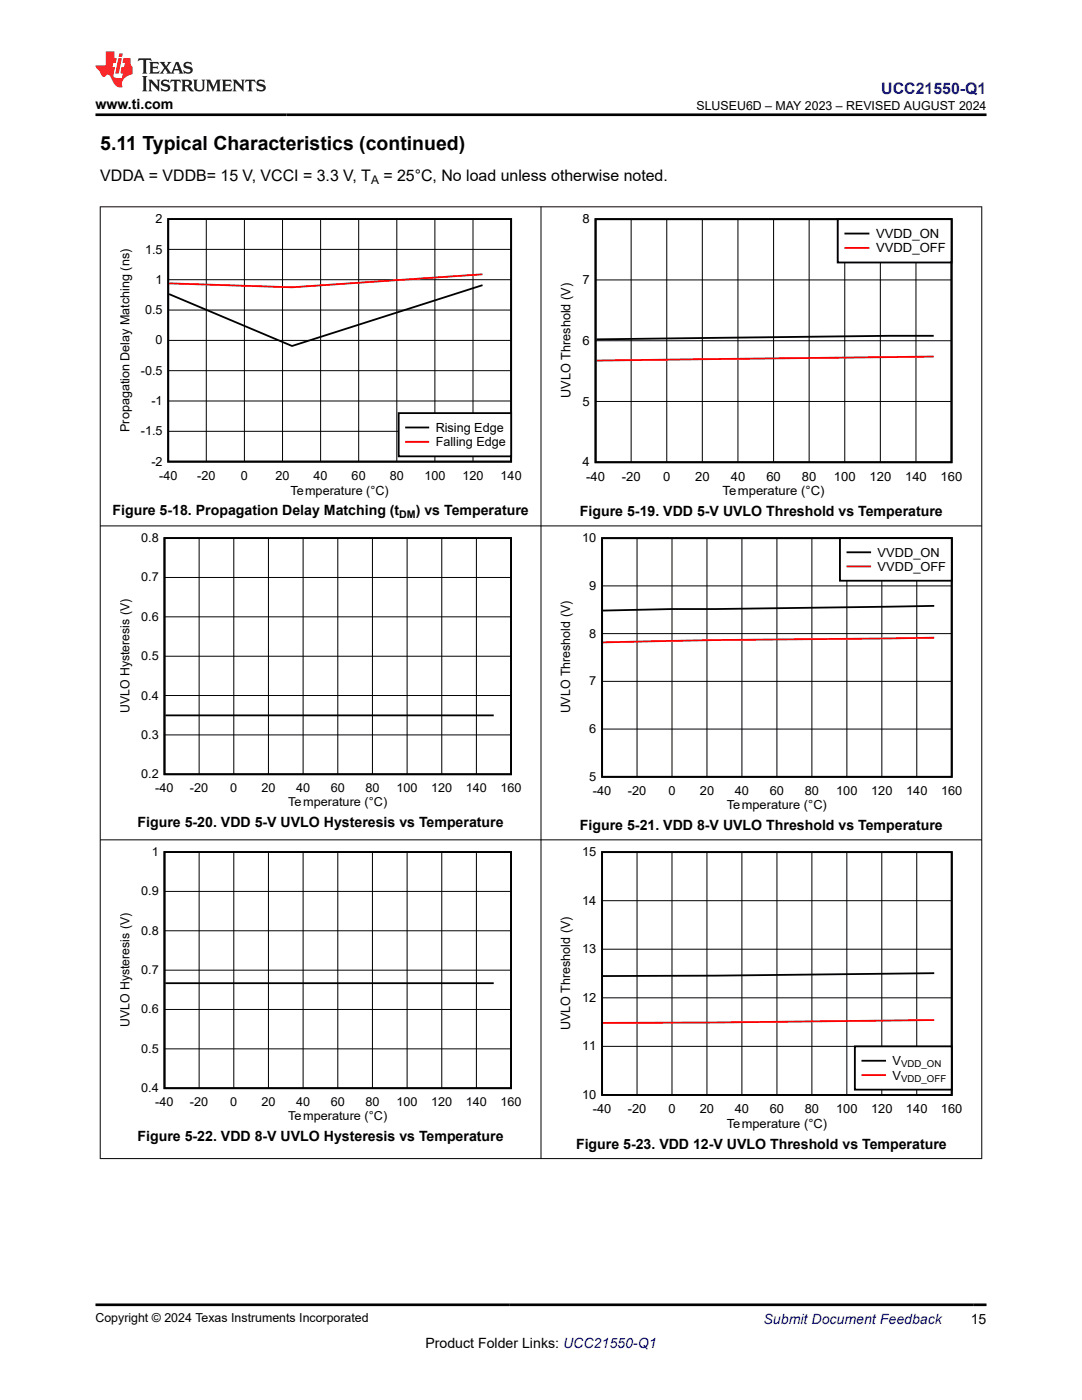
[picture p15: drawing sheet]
<svg xmlns="http://www.w3.org/2000/svg" width="216mm" height="279mm" viewBox="0 0 216 279" stroke-linecap="round" stroke-linejoin="round" font-family="sans-serif">
<defs><g id="words">
<text font-size="3.9" x="20" y="29.9">5.11 Typical Characteristics (continued)</text>
<text font-size="3.2" fill="#00f" x="175.9" y="18.7">UCC21550-Q1</text>
<g font-size="3.2">
<text x="20" y="36.1">VDDA = VDDB= 15 V, VCCI = 3.3 V, T</text>
<text x="76.5" y="36.1">= 25°C, No load unless otherwise noted.</text>
</g>
<g font-size="2.8">
<text x="19" y="21.8">www.ti.com</text>
<text x="22.4" y="102.8">Figure 5-18. Propagation Delay Matching (t</text>
<text x="83" y="102.8">) vs Temperature</text>
<text x="115.7" y="103">Figure 5-19. VDD 5-V UVLO Threshold vs Temperature</text>
<text x="27.5" y="165">Figure 5-20. VDD 5-V UVLO Hysteresis vs Temperature</text>
<text x="115.7" y="165.6">Figure 5-21. VDD 8-V UVLO Threshold vs Temperature</text>
<text x="27.5" y="227.7">Figure 5-22. VDD 8-V UVLO Hysteresis vs Temperature</text>
<text x="114.9" y="229.2">Figure 5-23. VDD 12-V UVLO Threshold vs Temperature</text>
<text x="84.9" y="269">Product Folder Links: UCC21550-Q1</text>
<text x="193.7" y="264.2">15</text>
</g>
<text font-size="2.8" fill="#00f" x="152.4" y="264.2">Submit Document Feedback</text>
<g font-size="2.6">
<text x="113.8" y="79.4" transform="rotate(-90 113.8 79.4)">UVLO Threshold (V)</text>
<text x="113.8" y="142.4" transform="rotate(-90 113.8 142.4)">UVLO Threshold (V)</text>
<text x="113.8" y="205.7" transform="rotate(-90 113.8 205.7)">UVLO Threshold (V)</text>
</g>
<g font-size="2.5">
<text x="139" y="21.9">SLUSEU6D – MAY 2023 – REVISED AUGUST 2024</text>
<text x="31.1" y="44.5">2</text>
<text x="116.2" y="44.6">8</text>
<text x="174.8" y="47.5">VVDD_ON</text>
<text x="28.9" y="50.6">1.5</text>
<text x="174.8" y="50.4">VVDD_OFF</text>
<text x="31.1" y="56.6">1</text>
<text x="116.2" y="56.7">7</text>
<text x="28.9" y="62.7">0.5</text>
<text x="31.1" y="68.8">0</text>
<text x="116.2" y="68.8">6</text>
<text x="28.1" y="74.8">-0.5</text>
<text x="30.2" y="80.8">-1</text>
<text x="116.2" y="80.9">5</text>
<text x="25.8" y="86.2" transform="rotate(-90 25.8 86.2)">Propagation Delay Matching (ns)</text>
<text x="28.1" y="86.9">-1.5</text>
<text x="86.9" y="86.2">Rising</text>
<text x="86.9" y="89.1">Falling</text>
<text x="94.6" y="86.2">Edge</text>
<text x="95" y="89.1">Edge</text>
<text x="30.2" y="93">-2</text>
<text x="31.7" y="95.8">-40</text>
<text x="39.3" y="95.8">-20</text>
<text x="48.1" y="95.8">0</text>
<text x="55" y="95.8">20</text>
<text x="62.6" y="95.8">40</text>
<text x="70.2" y="95.8">60</text>
<text x="77.8" y="95.8">80</text>
<text x="84.7" y="95.8">100</text>
<text x="92.3" y="95.8">120</text>
<text x="99.9" y="95.8">140</text>
<text x="116.2" y="93.1">4</text>
<text x="116.9" y="95.9">-40</text>
<text x="124.1" y="95.9">-20</text>
<text x="132.3" y="95.9">0</text>
<text x="138.7" y="95.9">20</text>
<text x="145.8" y="95.9">40</text>
<text x="152.9" y="95.9">60</text>
<text x="160" y="95.9">80</text>
<text x="166.4" y="95.9">100</text>
<text x="173.5" y="95.9">120</text>
<text x="180.6" y="95.9">140</text>
<text x="187.7" y="95.9">160</text>
<text x="57.9" y="98.7">Temperature (°C)</text>
<text x="144.2" y="98.8">Temperature (°C)</text>
<text x="28.2" y="108.2">0.8</text>
<text x="116.2" y="108.2">10</text>
<text x="175.1" y="111.1">VVDD_ON</text>
<text x="175.1" y="113.9">VVDD_OFF</text>
<text x="28.2" y="116">0.7</text>
<text x="117.6" y="117.7">9</text>
<text x="28.2" y="123.9">0.6</text>
<text x="28.2" y="131.8">0.5</text>
<text x="117.6" y="127.3">8</text>
<text x="117.6" y="136.8">7</text>
<text x="25.8" y="142.3" transform="rotate(-90 25.8 142.3)">UVLO Hysteresis (V)</text>
<text x="28.2" y="139.6">0.4</text>
<text x="28.2" y="147.5">0.3</text>
<text x="117.6" y="146.3">6</text>
<text x="28.2" y="155.3">0.2</text>
<text x="117.6" y="155.8">5</text>
<text x="31" y="158.1">-40</text>
<text x="37.9" y="158.1">-20</text>
<text x="46" y="158.1">0</text>
<text x="52.2" y="158.1">20</text>
<text x="57.5" y="160.9">Temperature (°C)</text>
<text x="59.1" y="158.1">40</text>
<text x="66" y="158.1">60</text>
<text x="72.9" y="158.1">80</text>
<text x="79.1" y="158.1">100</text>
<text x="86" y="158.1">120</text>
<text x="92.9" y="158.1">140</text>
<text x="99.9" y="158.1">160</text>
<text x="118.3" y="158.7">-40</text>
<text x="125.3" y="158.7">-20</text>
<text x="133.4" y="158.7">0</text>
<text x="139.6" y="158.7">20</text>
<text x="145" y="161.5">Temperature (°C)</text>
<text x="146.6" y="158.7">40</text>
<text x="153.6" y="158.7">60</text>
<text x="160.6" y="158.7">80</text>
<text x="166.8" y="158.7">100</text>
<text x="173.8" y="158.7">120</text>
<text x="180.8" y="158.7">140</text>
<text x="187.8" y="158.7">160</text>
<text x="30.3" y="170.8">1</text>
<text x="116.1" y="170.9">15</text>
<text x="28.2" y="178.7">0.9</text>
<text x="116.1" y="180.6">14</text>
<text x="28.2" y="186.6">0.8</text>
<text x="116.1" y="190.3">13</text>
<text x="28.2" y="194.4">0.7</text>
<text x="28.2" y="202.3">0.6</text>
<text x="116.1" y="200">12</text>
<text x="25.8" y="204.9" transform="rotate(-90 25.8 204.9)">UVLO Hysteresis (V)</text>
<text x="116.1" y="209.6">11</text>
<text x="28.2" y="210.1">0.5</text>
<text x="178.1" y="215.5">V</text>
<text x="178.1" y="212.6">V</text>
<text x="28.2" y="218">0.4</text>
<text x="31" y="220.8">-40</text>
<text x="37.9" y="220.8">-20</text>
<text x="46" y="220.8">0</text>
<text x="52.2" y="220.8">20</text>
<text x="59.1" y="220.8">40</text>
<text x="66" y="220.8">60</text>
<text x="72.9" y="220.8">80</text>
<text x="79.1" y="220.8">100</text>
<text x="86" y="220.8">120</text>
<text x="92.9" y="220.8">140</text>
<text x="99.9" y="220.8">160</text>
<text x="116.1" y="219.3">10</text>
<text x="57.5" y="223.6">Temperature (°C)</text>
<text x="118.3" y="222.2">-40</text>
<text x="125.3" y="222.2">-20</text>
<text x="133.4" y="222.2">0</text>
<text x="139.6" y="222.2">20</text>
<text x="145" y="225.1">Temperature (°C)</text>
<text x="146.6" y="222.2">40</text>
<text x="153.6" y="222.2">60</text>
<text x="160.6" y="222.2">80</text>
<text x="166.8" y="222.2">100</text>
<text x="173.8" y="222.2">120</text>
<text x="180.8" y="222.2">140</text>
<text x="187.8" y="222.2">160</text>
<text x="19" y="263.9">Copyright © 2024 Texas Instruments Incorporated</text>
</g>
<text font-size="2.4" x="74" y="36.7">A</text>
<text font-size="2.1" x="79.7" y="103.4">DM</text>
<g font-size="1.9">
<text x="179.8" y="215.9">VDD_OFF</text>
<text x="179.8" y="213">VDD_ON</text>
</g>
</g></defs>
<path d="M33.6 43.7h68.4v48.4h-68.4zM96.3 56.9l-38 12.2-24.6-10.4" fill="none" stroke="#000" stroke-width=".36"/>
<g fill="none" stroke="#000" stroke-width=".2">
<path d="M33.6 55.8h68.4M33.6 49.8h68.4M41.2 43.7v48.4M48.8 43.7v48.4M56.4 43.7v48.4M64 43.7v48.4M71.6 43.7v48.4M79.2 43.7v48.4M86.8 43.7v48.4M94.4 43.7v48.4M33.6 74h68.4M33.6 67.9h68.4"/>
<path d="M33.6 61.9h68.4M33.6 86.1h68.4M33.6 80h68.4"/>
</g>
<path d="M96.3 54.7l-38 2.6-24.6-.7" fill="none" stroke="#f00" stroke-width=".36"/>
<path d="M79.6 82.4h22.4v8.7h-22.4z" fill-rule="evenodd" fill="#fff"/>
<path d="M79.6 82.4h22.4v8.7h-22.4zM81 85.3h4.5" fill="none" stroke="#000" stroke-width=".36"/>
<path d="M81 88.2h4.5" fill="none" stroke="#f00" stroke-width=".36"/>
<path d="M118.8 43.7h71.1v48.6h-71.1zM186.3 67l-67.3 .7" fill="none" stroke="#000" stroke-width=".37"/>
<path d="M118.8 55.9h71.1M125.9 43.7v48.6M133 43.7v48.6M140.1 43.7v48.6M147.2 43.7v48.6M154.4 43.7v48.6M161.5 43.7v48.6M168.6 43.7v48.6M175.7 43.7v48.6M182.8 43.7v48.6M118.8 68h71.1M118.8 80.1h71.1" fill="none" stroke="#000" stroke-width=".2"/>
<path d="M186.3 71.2l-67.3 .8" fill="none" stroke="#f00" stroke-width=".37"/>
<path d="M167.2 43.7h22.7v8.7h-22.7z" fill-rule="evenodd" fill="#fff"/>
<path d="M167.2 43.7h22.7v8.7h-22.7zM168.7 46.6h4.6M120.1 107.4h69.8v47.6h-69.8zM186.4 120.9l-43.6 .6h-8.7l-13.8 .4" fill="none" stroke="#000" stroke-width=".37"/>
<path d="M168.7 49.5h4.6M186.4 127.3l-8.7 .1a2710.7 2710.7 0 0 0-57.4 .8" fill="none" stroke="#f00" stroke-width=".37"/>
<path d="M32.8 107.4h69.2v47.1h-69.2zM33 142.8h65.5" fill="none" stroke="#000" stroke-width=".36"/>
<g fill="none" stroke="#000" stroke-width=".2">
<path d="M32.8 115.2h69.2M39.7 107.4v47.1M46.7 107.4v47.1M53.6 107.4v47.1M60.5 107.4v47.1M67.4 107.4v47.1M74.3 107.4v47.1M81.2 107.4v47.1M88.1 107.4v47.1M95.1 107.4v47.1M120.1 116.9h69.8M127.1 107.4v47.6"/>
<path d="M134.1 107.4v47.6M141.1 107.4v47.6M148 107.4v47.6M155 107.4v47.6M162 107.4v47.6M169 107.4v47.6M176 107.4v47.6M182.9 107.4v47.6M32.8 138.8h69.2M32.8 131h69.2M32.8 123.1h69.2M120.1 136h69.8"/>
<path d="M120.1 126.5h69.8M32.8 146.7h69.2M120.1 145.5h69.8"/>
</g>
<path d="M167.6 107.4h22.3v8.5h-22.3z" fill-rule="evenodd" fill="#fff"/>
<path d="M167.6 107.4h22.3v8.5h-22.3zM169.1 110.2h4.5M120.1 170.1h69.8v48.4h-69.8zM186.4 194.2l-43.6 .5-22.5 .1" fill="none" stroke="#000" stroke-width=".37"/>
<path d="M169.1 113h4.5M186.4 203.6l-43.6 .5h-22.5" fill="none" stroke="#f00" stroke-width=".37"/>
<path d="M32.8 170h69.2v47.2h-69.2zM33 196.2h65.5" fill="none" stroke="#000" stroke-width=".36"/>
<g fill="none" stroke="#000" stroke-width=".2">
<path d="M32.8 177.9h69.2M39.7 170v47.2M46.7 170v47.2M53.6 170v47.2M60.5 170v47.2M67.4 170v47.2M74.3 170v47.2M81.2 170v47.2M88.1 170v47.2M95.1 170v47.2M120.1 179.8h69.8M127.1 170.1v48.4"/>
<path d="M134.1 170.1v48.4M141.1 170.1v48.4M148 170.1v48.4M155 170.1v48.4M162 170.1v48.4M169 170.1v48.4M176 170.1v48.4M182.9 170.1v48.4M32.8 193.6h69.2M32.8 185.8h69.2M120.1 199.1h69.8M120.1 189.4h69.8"/>
<path d="M32.8 209.3h69.2M32.8 201.5h69.2M120.1 208.8h69.8"/>
</g>
<path d="M170.6 208.8h19.3v8.7h-19.3z" fill-rule="evenodd" fill="#fff"/>
<path d="M170.6 208.8h19.3v8.7h-19.3zM172.1 211.7h4.5" fill="none" stroke="#000" stroke-width=".37"/>
<path d="M172.1 214.6h4.5" fill="none" stroke="#f00" stroke-width=".37"/>
<path d="M19.9 41.3h176.1M20 41.2v190.1M107.9 41.2v190.1M195.9 41.2v190.1M19.9 105h176.1M19.9 167.6h176.1M19.9 231.2h176.1" fill="none" stroke="#000" stroke-width=".2"/>
<path d="M27.7 11.6l-.2 .6 .5-.2h.6v.1v2.2l-.2 .4h1l-.2-.4v-2.2v-.1h.5l.5 .2-.1-.6zM29.8 12.4l.2 .3v1.6l-.2 .4h1.9l.1-.6a1.08 1.08 0 0 1-1.3 .2v-.7h.6l.4 .2v-.7l-.4 .2h-.6v-.5l.2-.2a1 1 0 0 1 1 .3l-.1-.5zM31.8 12.4l1 1.1-1 1.2h.9l-.2-.2 .4-.8 .5 .8-.2 .2h1.6l-.2-.2 .1-.5h1l.1 .5-.1 .2h.9l-.2-.4-.8-1.9h-.5l-1 2.1-.8-1.1 .9-1h-.8l.2 .2-.5 .6-.3-.6 .1-.2zM35.2 12.8l.4 1h-.8zM36.8 12.5a.65 .65 0 0 0-.2 .7 .65 .65 0 0 0 .6 .5l.7 .1 .1 .3a.79 .79 0 0 1-.7 .4 .79 .79 0 0 1-.7-.5l.1 .7 .2-.1a.93 .93 0 0 0 1.1 0 .93 .93 0 0 0 .4-.9 1.46 1.46 0 0 0-1.2-.6l-.1-.3a1.09 1.09 0 0 1 1.2 .2l-.2-.6-.1 .1-.6-.2zM28.4 15.2l.2 .4v2.2l-.2 .4h1l-.2-.4v-2.2l.2-.4zM29.6 15.9l.2 .4v1.5l-.2 .4h.8l-.3-.4v-1.3l1.7 1.8v-2l.2-.4h-.8l.2 .2 .1 1.1-1.2-1.3zM32.3 16a.65 .65 0 0 0-.2 .8 .65 .65 0 0 0 .7 .4l.6 .2 .1 .2a.79 .79 0 0 1-.7 .4 .79 .79 0 0 1-.7-.5l.1 .7 .2-.1a.93 .93 0 0 0 1.1 .1 .93 .93 0 0 0 .4-1 1.46 1.46 0 0 0-1.2-.5l-.1-.4a1.09 1.09 0 0 1 1.2 .2l-.2-.6-.1 .1-.6-.1zM34.1 15.9l-.1 .6a.63 .63 0 0 1 .7-.3l.1 1.6-.3 .4h1l-.2-.4v-1.6a.66 .66 0 0 1 .8 .3l-.1-.6zM36.2 15.9l.2 .4v1.5l-.2 .4h.9l-.2-.2v-.7h.5l.1 .2a.79 .79 0 0 0 1.2 .6l-1-.9a.61 .61 0 0 0 .6-.6 .61 .61 0 0 0-.5-.7zM36.9 16.2h.2a.47 .47 0 0 1 .5 .1 .47 .47 0 0 1 .1 .5l-.2 .1-.6 .1zM38.5 15.9l.2 .2a2.27 2.27 0 0 0 .4 2 1.04 1.04 0 0 0 1.7-.7v-1.3l.2-.2h-.8l.2 .4v1.1a.6 .6 0 0 1-.6 .6 .6 .6 0 0 1-.6-.6v-1.1l.3-.4zM41.1 15.9l.2 .4v1.5l-.2 .4h.7l-.2-.4v-1.4l.9 1.9 .8-1.9v1.4l-.2 .4h1l-.3-.4v-1.5l.3-.4h-.8l-.7 1.5-.7-1.5zM44.3 15.9l.2 .4v1.5l-.2 .4h1.9l.1-.6a1.09 1.09 0 0 1-1.3 .2v-.7h.6l.4 .2v-.6l-.4 .2h-.6v-.6l.2-.1a1.01 1.01 0 0 1 1 .3l-.1-.6zM46.4 15.9l.3 .4v1.5l-.3 .4h.8l-.2-.4v-1.3l1.6 1.8v-2l.2-.4h-.7l.2 .2v1.1l-1.2-1.3zM49 15.9l-.1 .6a.63 .63 0 0 1 .8-.3v1.6l-.3 .4h1l-.2-.4v-1.6a.66 .66 0 0 1 .8 .3l-.1-.6zM51.4 16a.65 .65 0 0 0-.2 .8 .65 .65 0 0 0 .6 .4l.6 .2 .2 .2a.79 .79 0 0 1-.8 .4 .79 .79 0 0 1-.6-.5l.1 .7 .2-.1a.93 .93 0 0 0 1 .1 .93 .93 0 0 0 .5-1 1.46 1.46 0 0 0-1.3-.5l-.1-.4a1.09 1.09 0 0 1 1.3 .2l-.2-.6-.2 .1-.5-.1z" fill="#231f20"/>
<path d="M21.1 10.3v2.7h-2.1l.1 .4 .9 1a.95 .95 0 0 0 .9 .9 .59 .59 0 0 1 .6-.4 .59 .59 0 0 1 .5 .3l.4 .8a1.59 1.59 0 0 0 2.1 1.4 1.61 1.61 0 0 1 1-2.3l1-.3-.1-1.5a1.59 1.59 0 0 1-.4-1.7h-1.4l-.2 .9h.5l-.1 .9h-.5l-.2 .9v.3l.4 .1-.2 .9h-.6a.73 .73 0 0 1-1.1-.7l.3-1.5h-.5l.2-.9h.5l.2-.9h-.5v-1.3zM23.6 11.6l-.6 3.1h.7l.6-3.1zM23.8 10.7l-.1 .6h.7l.1-.6z" fill="#ed1c24"/>
<path d="M19 22.9h177.8M19 260.4h177.8" fill="none" stroke="#000" stroke-width=".53"/>
<use href="#words"/>
</svg>
